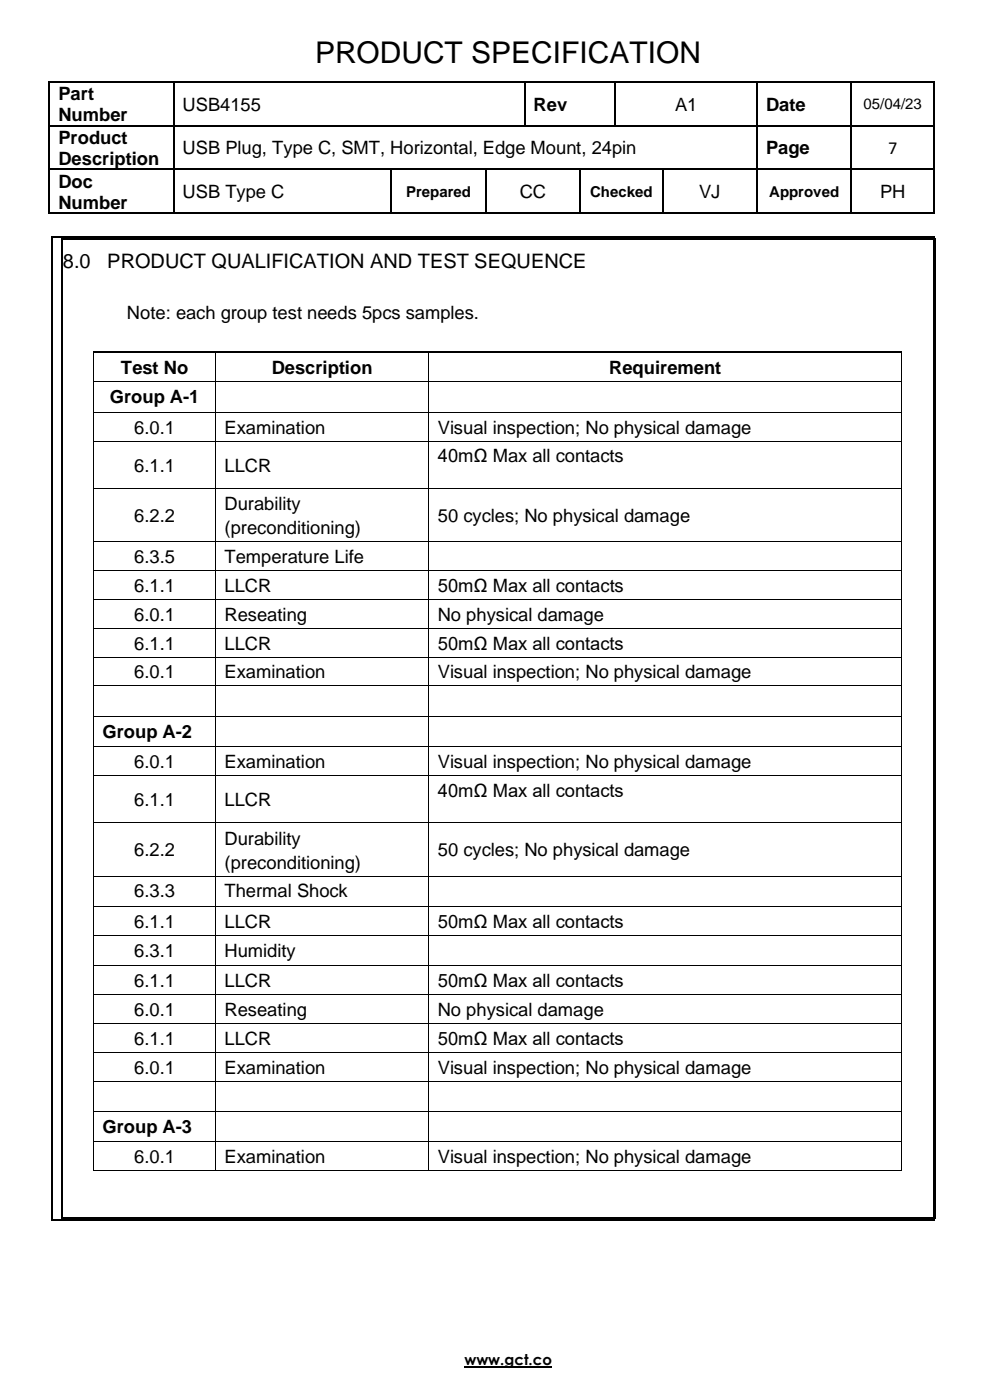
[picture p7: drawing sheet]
<svg xmlns="http://www.w3.org/2000/svg" width="210mm" height="297mm" viewBox="0 0 210 297" stroke-linecap="round" stroke-linejoin="round" font-family="sans-serif">
<defs><g id="words">
<text font-size="6.3" x="66.8" y="13.4">PRODUCT SPECIFICATION</text>
<g font-size="4.2">
<text x="13.3" y="56.9">8.0</text>
<text x="22.8" y="56.9">PRODUCT QUALIFICATION AND TEST SEQUENCE</text>
</g>
<g font-size="3.9">
<text x="12.4" y="21.2">Part</text>
<text x="38.7" y="23.5">USB4155</text>
<text x="113.2" y="23.5">Rev</text>
<text x="143.2" y="23.5">A1</text>
<text x="162.5" y="23.5">Date</text>
<text x="12.4" y="25.7">Number</text>
<text x="12.4" y="30.5">Product</text>
<text x="12.4" y="35">Description</text>
<text x="38.7" y="32.7">USB Plug, Type C, SMT, Horizontal, Edge Mount, 24pin</text>
<text x="162.5" y="32.7">Page</text>
<text x="188.3" y="32.6">7</text>
<text x="12.4" y="39.8">Doc</text>
<text x="12.4" y="44.2">Number</text>
<text x="38.7" y="42">USB Type C</text>
<text x="110.2" y="42">CC</text>
<text x="148.3" y="42">VJ</text>
<text x="186.6" y="42">PH</text>
<text x="26.9" y="67.7">Note: each group test needs 5pcs samples.</text>
<text x="25.7" y="79.4">Test No</text>
<text x="57.6" y="79.4">Description</text>
<text x="129.2" y="79.4">Requirement</text>
<text x="23.3" y="85.5">Group A-1</text>
<text x="28.5" y="92">6.0.1</text>
<text x="47.6" y="92">Examination</text>
<text x="92.9" y="92">Visual inspection; No physical damage</text>
<text x="28.5" y="100.1">6.1.1</text>
<text x="47.6" y="100.1">LLCR</text>
<text x="92.9" y="98.1">40mΩ Max all contacts</text>
<text x="28.5" y="110.8">6.2.2</text>
<text x="47.6" y="108.2">Durability</text>
<text x="47.6" y="113.3">(preconditioning)</text>
<text x="92.9" y="110.8">50 cycles; No physical damage</text>
<text x="28.5" y="119.4">6.3.5</text>
<text x="47.6" y="119.4">Temperature Life</text>
<text x="28.5" y="125.6">6.1.1</text>
<text x="47.6" y="125.6">LLCR</text>
<text x="92.9" y="125.6">50mΩ Max all contacts</text>
<text x="28.5" y="131.7">6.0.1</text>
<text x="47.6" y="131.7">Reseating</text>
<text x="92.9" y="131.7">No physical damage</text>
<text x="28.5" y="137.8">6.1.1</text>
<text x="47.6" y="137.8">LLCR</text>
<text x="92.9" y="137.8">50mΩ Max all contacts</text>
<text x="28.5" y="143.9">6.0.1</text>
<text x="47.6" y="143.9">Examination</text>
<text x="92.9" y="143.9">Visual inspection; No physical damage</text>
<text x="21.7" y="156.5">Group A-2</text>
<text x="28.5" y="162.9">6.0.1</text>
<text x="47.6" y="162.9">Examination</text>
<text x="92.9" y="162.9">Visual inspection; No physical damage</text>
<text x="28.5" y="171">6.1.1</text>
<text x="47.6" y="171">LLCR</text>
<text x="92.9" y="169">40mΩ Max all contacts</text>
<text x="47.6" y="179.1">Durability</text>
<text x="28.5" y="181.7">6.2.2</text>
<text x="47.6" y="184.3">(preconditioning)</text>
<text x="92.9" y="181.7">50 cycles; No physical damage</text>
<text x="28.5" y="190.4">6.3.3</text>
<text x="47.6" y="190.4">Thermal Shock</text>
<text x="28.5" y="196.8">6.1.1</text>
<text x="47.6" y="196.8">LLCR</text>
<text x="92.9" y="196.8">50mΩ Max all contacts</text>
<text x="28.5" y="202.9">6.3.1</text>
<text x="47.6" y="202.9">Humidity</text>
<text x="28.5" y="209.4">6.1.1</text>
<text x="47.6" y="209.4">LLCR</text>
<text x="92.9" y="209.4">50mΩ Max all contacts</text>
<text x="28.5" y="215.5">6.0.1</text>
<text x="47.6" y="215.5">Reseating</text>
<text x="92.9" y="215.5">No physical damage</text>
<text x="28.5" y="221.6">6.1.1</text>
<text x="47.6" y="221.6">LLCR</text>
<text x="92.9" y="221.6">50mΩ Max all contacts</text>
<text x="28.5" y="227.7">6.0.1</text>
<text x="47.6" y="227.7">Examination</text>
<text x="92.9" y="227.7">Visual inspection; No physical damage</text>
<text x="21.7" y="240.3">Group A-3</text>
<text x="28.5" y="246.7">6.0.1</text>
<text x="47.6" y="246.7">Examination</text>
<text x="92.9" y="246.7">Visual inspection; No physical damage</text>
</g>
<g font-size="3.2">
<text x="183.1" y="23.2">05/04/23</text>
<text x="86.1" y="41.7">Prepared</text>
<text x="125.2" y="41.7">Checked</text>
<text x="163.1" y="41.7">Approved</text>
<text x="98.5" y="289.6">www.gct.co</text>
</g>
</g></defs>
<g fill="#000">
<path d="M10.3 17.2h.4v.4h-.4z" fill-rule="evenodd"/>
<path d="M10.3 17.2h.4v.4h-.4z" fill-rule="evenodd"/>
<path d="M36.7 17.2h.3v.4h-.3z" fill-rule="evenodd"/>
<path d="M111.1 17.2h.3v.4h-.3z" fill-rule="evenodd"/>
<path d="M130.4 17.2h.3v.4h-.3z" fill-rule="evenodd"/>
<path d="M160.4 17.2h.3v.4h-.3z" fill-rule="evenodd"/>
<path d="M180.4 17.2h.4v.4h-.4z" fill-rule="evenodd"/>
<path d="M197.9 17.2h.3v.4h-.3z" fill-rule="evenodd"/>
<path d="M197.9 17.2h.3v.4h-.3z" fill-rule="evenodd"/>
<path d="M10.3 26.5h.4v.3h-.4z" fill-rule="evenodd"/>
<path d="M10.3 35.8h.4v.3h-.4z" fill-rule="evenodd"/>
<path d="M36.7 26.5h.3v.3h-.3z" fill-rule="evenodd"/>
<path d="M36.7 35.8h.3v.3h-.3z" fill-rule="evenodd"/>
<path d="M82.9 35.8h.3v.3h-.3z" fill-rule="evenodd"/>
<path d="M102.9 35.8h.3v.3h-.3z" fill-rule="evenodd"/>
<path d="M111.1 26.5h.3v.3h-.3z" fill-rule="evenodd"/>
<path d="M122.9 35.8h.3v.3h-.3z" fill-rule="evenodd"/>
<path d="M130.4 26.5h.3v.3h-.3z" fill-rule="evenodd"/>
<path d="M140.4 35.8h.4v.3h-.4z" fill-rule="evenodd"/>
<path d="M160.4 26.5h.3v.3h-.3z" fill-rule="evenodd"/>
<path d="M160.4 35.8h.3v.3h-.3z" fill-rule="evenodd"/>
<path d="M180.4 26.5h.4v.3h-.4z" fill-rule="evenodd"/>
<path d="M180.4 35.8h.4v.3h-.4z" fill-rule="evenodd"/>
<path d="M197.9 26.5h.3v.3h-.3z" fill-rule="evenodd"/>
<path d="M197.9 35.8h.3v.3h-.3z" fill-rule="evenodd"/>
<path d="M10.3 45.1h.4v.3h-.4z" fill-rule="evenodd"/>
<path d="M10.3 45.1h.4v.3h-.4z" fill-rule="evenodd"/>
<path d="M10.9 50.2h.4v.3h-.4z" fill-rule="evenodd"/>
<path d="M10.9 50.2h.4v.3h-.4z" fill-rule="evenodd"/>
<path d="M13 50.5h.3v.3h-.3z" fill-rule="evenodd"/>
<path d="M13 50.5h.3v.3h-.3z" fill-rule="evenodd"/>
<path d="M36.7 45.1h.3v.3h-.3z" fill-rule="evenodd"/>
<path d="M82.9 45.1h.3v.3h-.3z" fill-rule="evenodd"/>
<path d="M102.9 45.1h.3v.3h-.3z" fill-rule="evenodd"/>
<path d="M122.9 45.1h.3v.3h-.3z" fill-rule="evenodd"/>
<path d="M140.4 45.1h.4v.3h-.4z" fill-rule="evenodd"/>
<path d="M160.4 45.1h.3v.3h-.3z" fill-rule="evenodd"/>
<path d="M180.4 45.1h.4v.3h-.4z" fill-rule="evenodd"/>
<path d="M197.9 45.1h.3v.3h-.3z" fill-rule="evenodd"/>
<path d="M197.9 45.1h.3v.3h-.3z" fill-rule="evenodd"/>
<path d="M197.9 50.2h.3v.3h-.3z" fill-rule="evenodd"/>
<path d="M197.9 50.2h.3v.3h-.3z" fill-rule="evenodd"/>
<path d="M198 50.5h.4v.3h-.4z" fill-rule="evenodd"/>
<path d="M198 50.5h.4v.3h-.4z" fill-rule="evenodd"/>
<path d="M19.7 74.9h.2v.9h-.2z" fill-rule="evenodd"/>
<path d="M19.7 74.6h.2v.3h-.2z" fill-rule="evenodd"/>
<path d="M45.6 74.9h.2v.9h-.2z" fill-rule="evenodd"/>
<path d="M45.6 74.6h.3v.3h-.3z" fill-rule="evenodd"/>
<path d="M90.9 74.9h.1v.9h-.1z" fill-rule="evenodd"/>
<path d="M90.9 74.6h.3v.3h-.3z" fill-rule="evenodd"/>
<path d="M191.2 74.9h.1v.9h-.1z" fill-rule="evenodd"/>
<path d="M191.2 74.6h.1v.3h-.1z" fill-rule="evenodd"/>
<path d="M19.7 80.9h.2v1h-.2z" fill-rule="evenodd"/>
<path d="M19.7 87.3h.2v1h-.2z" fill-rule="evenodd"/>
<path d="M19.7 93.5h.2v1h-.2z" fill-rule="evenodd"/>
<path d="M45.6 80.9h.2v1h-.2z" fill-rule="evenodd"/>
<path d="M45.6 87.3h.2v1h-.2z" fill-rule="evenodd"/>
<path d="M45.6 93.5h.2v1h-.2z" fill-rule="evenodd"/>
<path d="M90.9 80.9h.1v1h-.1z" fill-rule="evenodd"/>
<path d="M90.9 87.3h.1v1h-.1z" fill-rule="evenodd"/>
<path d="M90.9 93.5h.1v1h-.1z" fill-rule="evenodd"/>
<path d="M191.2 80.9h.1v1h-.1z" fill-rule="evenodd"/>
<path d="M191.2 87.3h.1v1h-.1z" fill-rule="evenodd"/>
<path d="M191.2 93.5h.1v1h-.1z" fill-rule="evenodd"/>
<path d="M19.7 103.6h.2v.9h-.2z" fill-rule="evenodd"/>
<path d="M19.7 114.8h.2v1h-.2z" fill-rule="evenodd"/>
<path d="M45.6 103.6h.2v.9h-.2z" fill-rule="evenodd"/>
<path d="M45.6 114.8h.2v1h-.2z" fill-rule="evenodd"/>
<path d="M90.9 103.6h.1v.9h-.1z" fill-rule="evenodd"/>
<path d="M90.9 114.8h.1v1h-.1z" fill-rule="evenodd"/>
<path d="M191.2 103.6h.1v.9h-.1z" fill-rule="evenodd"/>
<path d="M191.2 114.8h.1v1h-.1z" fill-rule="evenodd"/>
<path d="M19.7 120.9h.2v1h-.2z" fill-rule="evenodd"/>
<path d="M19.7 127.1h.2v.9h-.2z" fill-rule="evenodd"/>
<path d="M19.7 133.2h.2v.9h-.2z" fill-rule="evenodd"/>
<path d="M45.6 120.9h.2v1h-.2z" fill-rule="evenodd"/>
<path d="M45.6 127.1h.2v.9h-.2z" fill-rule="evenodd"/>
<path d="M45.6 133.2h.2v.9h-.2z" fill-rule="evenodd"/>
<path d="M90.9 120.9h.1v1h-.1z" fill-rule="evenodd"/>
<path d="M90.9 127.1h.1v.9h-.1z" fill-rule="evenodd"/>
<path d="M90.9 133.2h.1v.9h-.1z" fill-rule="evenodd"/>
<path d="M191.2 120.9h.1v1h-.1z" fill-rule="evenodd"/>
<path d="M191.2 127.1h.1v.9h-.1z" fill-rule="evenodd"/>
<path d="M191.2 133.2h.1v.9h-.1z" fill-rule="evenodd"/>
<path d="M19.7 139.3h.2v1h-.2z" fill-rule="evenodd"/>
<path d="M19.7 145.4h.2v1h-.2z" fill-rule="evenodd"/>
<path d="M19.7 151.8h.2v1h-.2z" fill-rule="evenodd"/>
<path d="M19.7 158.3h.2v.9h-.2z" fill-rule="evenodd"/>
<path d="M45.6 139.3h.2v1h-.2z" fill-rule="evenodd"/>
<path d="M45.6 145.4h.2v1h-.2z" fill-rule="evenodd"/>
<path d="M45.6 151.8h.2v1h-.2z" fill-rule="evenodd"/>
<path d="M45.6 158.3h.2v.9h-.2z" fill-rule="evenodd"/>
<path d="M90.9 139.3h.1v1h-.1z" fill-rule="evenodd"/>
<path d="M90.9 145.4h.1v1h-.1z" fill-rule="evenodd"/>
<path d="M90.9 151.8h.1v1h-.1z" fill-rule="evenodd"/>
<path d="M90.9 158.3h.1v.9h-.1z" fill-rule="evenodd"/>
<path d="M191.2 139.3h.1v1h-.1z" fill-rule="evenodd"/>
<path d="M191.2 145.4h.1v1h-.1z" fill-rule="evenodd"/>
<path d="M191.2 151.8h.1v1h-.1z" fill-rule="evenodd"/>
<path d="M191.2 158.3h.1v.9h-.1z" fill-rule="evenodd"/>
<path d="M19.7 164.4h.2v1h-.2z" fill-rule="evenodd"/>
<path d="M19.7 174.5h.2v1h-.2z" fill-rule="evenodd"/>
<path d="M45.6 164.4h.2v1h-.2z" fill-rule="evenodd"/>
<path d="M45.6 174.5h.2v1h-.2z" fill-rule="evenodd"/>
<path d="M90.9 164.4h.1v1h-.1z" fill-rule="evenodd"/>
<path d="M90.9 174.5h.1v1h-.1z" fill-rule="evenodd"/>
<path d="M191.2 164.4h.1v1h-.1z" fill-rule="evenodd"/>
<path d="M191.2 174.5h.1v1h-.1z" fill-rule="evenodd"/>
<path d="M19.7 185.7h.2v1h-.2z" fill-rule="evenodd"/>
<path d="M19.7 192.2h.2v.9h-.2z" fill-rule="evenodd"/>
<path d="M19.7 198.3h.2v1h-.2z" fill-rule="evenodd"/>
<path d="M45.6 185.7h.2v1h-.2z" fill-rule="evenodd"/>
<path d="M45.6 192.2h.2v.9h-.2z" fill-rule="evenodd"/>
<path d="M45.6 198.3h.2v1h-.2z" fill-rule="evenodd"/>
<path d="M90.9 185.7h.1v1h-.1z" fill-rule="evenodd"/>
<path d="M90.9 192.2h.1v.9h-.1z" fill-rule="evenodd"/>
<path d="M90.9 198.3h.1v1h-.1z" fill-rule="evenodd"/>
<path d="M191.2 185.7h.1v1h-.1z" fill-rule="evenodd"/>
<path d="M191.2 192.2h.1v.9h-.1z" fill-rule="evenodd"/>
<path d="M191.2 198.3h.1v1h-.1z" fill-rule="evenodd"/>
<path d="M19.7 204.7h.2v1h-.2z" fill-rule="evenodd"/>
<path d="M19.7 210.8h.2v1h-.2z" fill-rule="evenodd"/>
<path d="M19.7 217h.2v1h-.2z" fill-rule="evenodd"/>
<path d="M45.6 204.7h.2v1h-.2z" fill-rule="evenodd"/>
<path d="M45.6 210.8h.2v1h-.2z" fill-rule="evenodd"/>
<path d="M45.6 217h.2v1h-.2z" fill-rule="evenodd"/>
<path d="M90.9 204.7h.1v1h-.1z" fill-rule="evenodd"/>
<path d="M90.9 210.8h.1v1h-.1z" fill-rule="evenodd"/>
<path d="M90.9 217h.1v1h-.1z" fill-rule="evenodd"/>
<path d="M191.2 204.7h.1v1h-.1z" fill-rule="evenodd"/>
<path d="M191.2 210.8h.1v1h-.1z" fill-rule="evenodd"/>
<path d="M191.2 217h.1v1h-.1z" fill-rule="evenodd"/>
<path d="M19.7 223.1h.2v1h-.2z" fill-rule="evenodd"/>
<path d="M19.7 229.2h.2v1h-.2z" fill-rule="evenodd"/>
<path d="M19.7 235.7h.2v.9h-.2z" fill-rule="evenodd"/>
<path d="M45.6 223.1h.2v1h-.2z" fill-rule="evenodd"/>
<path d="M45.6 229.2h.2v1h-.2z" fill-rule="evenodd"/>
<path d="M45.6 235.7h.2v.9h-.2z" fill-rule="evenodd"/>
<path d="M90.9 223.1h.1v1h-.1z" fill-rule="evenodd"/>
<path d="M90.9 229.2h.1v1h-.1z" fill-rule="evenodd"/>
<path d="M90.9 235.7h.1v.9h-.1z" fill-rule="evenodd"/>
<path d="M191.2 223.1h.1v1h-.1z" fill-rule="evenodd"/>
<path d="M191.2 229.2h.1v1h-.1z" fill-rule="evenodd"/>
<path d="M191.2 235.7h.1v.9h-.1z" fill-rule="evenodd"/>
<path d="M10.9 258.6h.4v.4h-.4z" fill-rule="evenodd"/>
<path d="M10.9 258.6h.4v.4h-.4z" fill-rule="evenodd"/>
<path d="M13 258.3h.3v.3h-.3z" fill-rule="evenodd"/>
<path d="M13 258.3h.3v.3h-.3z" fill-rule="evenodd"/>
<path d="M19.7 242.1h.2v1h-.2z" fill-rule="evenodd"/>
<path d="M19.7 248.2h.2v.2h-.2z" fill-rule="evenodd"/>
<path d="M19.7 248.2h.2v.2h-.2z" fill-rule="evenodd"/>
<path d="M45.6 242.1h.2v1h-.2z" fill-rule="evenodd"/>
<path d="M45.6 248.2h.2v.2h-.2z" fill-rule="evenodd"/>
<path d="M90.9 242.1h.1v1h-.1z" fill-rule="evenodd"/>
<path d="M90.9 248.2h.1v.2h-.1z" fill-rule="evenodd"/>
<path d="M191.2 242.1h.1v1h-.1z" fill-rule="evenodd"/>
<path d="M191.2 248.2h.1v.2h-.1z" fill-rule="evenodd"/>
<path d="M191.2 248.2h.1v.2h-.1z" fill-rule="evenodd"/>
<path d="M197.9 258.6h.3v.4h-.3z" fill-rule="evenodd"/>
<path d="M197.9 258.6h.3v.4h-.3z" fill-rule="evenodd"/>
<path d="M198 258.3h.4v.3h-.4z" fill-rule="evenodd"/>
<path d="M198 258.3h.4v.3h-.4z" fill-rule="evenodd"/>
</g>
<g fill="none" stroke="#000" stroke-width=".34">
<path d="M10.5 17.6v8.9M10.7 17.4h26M36.8 17.6v8.9M37 17.4h74.1M111.3 17.6v8.9M111.4 17.4h19M130.7 17.4h29.7M160.6 17.6v8.9M160.7 17.4h19.7M180.6 17.6v8.9M180.8 17.4h17.1M198.1 17.6v8.9"/>
<path d="M10.5 26.8v9M10.5 36.1v9M10.7 26.7h26M10.7 35.9h26M36.8 26.8v9M36.8 36.1v9M37 26.7h74.1M37 35.9h45.9M83 36.1v9M83.2 35.9h19.7M103 36.1v9M103.2 35.9h19.7"/>
<path d="M111.4 26.7h19M123 36.1v9M123.2 35.9h17.2M130.7 26.7h29.7M140.6 36.1v9M140.8 35.9h19.6M160.6 26.8v9M160.6 36.1v9M160.7 26.7h19.7M160.7 35.9h19.7M180.6 26.8v9M180.6 36.1v9"/>
<path d="M180.8 26.7h17.1M180.8 35.9h17.1M198.1 26.8v9M198.1 36.1v9M10.7 45.3h26M11.1 50.5v208.1M11.3 50.3h186.6M13.2 50.9v207.4M13.3 50.7h184.7M37 45.3h45.9M83.2 45.3h19.7M103.2 45.3h19.7"/>
<path d="M123.2 45.3h17.2M140.8 45.3h19.6M160.7 45.3h19.7M180.8 45.3h17.1M198.1 50.5v208.1M198.2 50.9v207.4M19.9 74.8h25.7M45.9 74.8h45M91.2 74.8h100M11.3 258.8h186.6M13.3 258.4h184.7"/>
</g>
<path d="M130.5 17.6v8.9" fill="none" stroke="#000" stroke-width=".35"/>
<path d="M98.5 290h18.5" fill="none" stroke="#000" stroke-width=".3"/>
<g fill="none" stroke="#000" stroke-width=".21">
<path d="M19.8 75.8v5.1M45.7 75.8v5.1M90.9 75.8v5.1M191.3 75.8v5.1M19.8 81.9v5.4M19.8 88.3v5.2M19.8 94.5v9.1M19.9 81h25.7M19.9 87.4h25.7M19.9 93.6h25.7M45.7 81.9v5.4M45.7 88.3v5.2"/>
<path d="M45.7 94.5v9.1M45.8 81h45.1M45.8 87.4h45.1M45.8 93.6h45.1M90.9 81.9v5.4M90.9 88.3v5.2M90.9 94.5v9.1M91 81h100.2M91 87.4h100.2M91 93.6h100.2M191.3 81.9v5.4M191.3 88.3v5.2"/>
<path d="M191.3 94.5v9.1M19.8 104.5v10.3M19.8 115.8v5.1M19.9 103.6h25.7M19.9 114.9h25.7M45.7 104.5v10.3M45.7 115.8v5.1M45.8 103.6h45.1M45.8 114.9h45.1M90.9 104.5v10.3M90.9 115.8v5.1M91 103.6h100.2"/>
<path d="M91 114.9h100.2M191.3 104.5v10.3M191.3 115.8v5.1M19.8 121.9v5.2M19.8 128v5.2M19.8 134.1v5.2M19.9 121h25.7M19.9 127.1h25.7M19.9 133.2h25.7M19.9 139.4h25.7M45.7 121.9v5.2M45.7 128v5.2"/>
<path d="M45.7 134.1v5.2M45.8 121h45.1M45.8 127.1h45.1M45.8 133.2h45.1M45.8 139.4h45.1M90.9 121.9v5.2M90.9 128v5.2M90.9 134.1v5.2M91 121h100.2M91 127.1h100.2M91 133.2h100.2M91 139.4h100.2"/>
<path d="M191.3 121.9v5.2M191.3 128v5.2M191.3 134.1v5.2M19.8 140.3v5.1M19.8 146.4v5.4M19.8 152.8v5.5M19.8 159.2v5.2M19.9 145.5h25.7M19.9 151.9h25.7M19.9 158.4h25.7M45.7 140.3v5.1M45.7 146.4v5.4"/>
<path d="M45.7 152.8v5.5M45.7 159.2v5.2M45.8 145.5h45.1M45.8 151.9h45.1M45.8 158.4h45.1M90.9 140.3v5.1M90.9 146.4v5.4M90.9 152.8v5.5M90.9 159.2v5.2M91 145.5h100.2M91 151.9h100.2M91 158.4h100.2"/>
<path d="M191.3 140.3v5.1M191.3 146.4v5.4M191.3 152.8v5.5M191.3 159.2v5.2M19.8 165.4v9.1M19.8 175.5v10.2M19.9 164.5h25.7M19.9 174.6h25.7M45.7 165.4v9.1M45.7 175.5v10.2M45.8 164.5h45.1M45.8 174.6h45.1"/>
<path d="M90.9 165.4v9.1M90.9 175.5v10.2M91 164.5h100.2M91 174.6h100.2M191.3 165.4v9.1M191.3 175.5v10.2M19.8 186.7v5.5M19.8 193.1v5.2M19.8 199.3v5.4M19.9 185.8h25.7M19.9 192.3h25.7M19.9 198.4h25.7"/>
<path d="M45.7 186.7v5.5M45.7 193.1v5.2M45.7 199.3v5.4M45.8 185.8h45.1M45.8 192.3h45.1M45.8 198.4h45.1M90.9 186.7v5.5M90.9 193.1v5.2M90.9 199.3v5.4M91 185.8h100.2M91 192.3h100.2M91 198.4h100.2"/>
<path d="M191.3 186.7v5.5M191.3 193.1v5.2M191.3 199.3v5.4M19.8 205.7v5.1M19.8 211.8v5.2M19.8 218v5.1M19.9 204.8h25.7M19.9 210.9h25.7M19.9 217.1h25.7M45.7 205.7v5.1M45.7 211.8v5.2M45.7 218v5.1"/>
<path d="M45.8 204.8h45.1M45.8 210.9h45.1M45.8 217.1h45.1M90.9 205.7v5.1M90.9 211.8v5.2M90.9 218v5.1M91 204.8h100.2M91 210.9h100.2M91 217.1h100.2M191.3 205.7v5.1M191.3 211.8v5.2M191.3 218v5.1"/>
<path d="M19.8 224.1v5.1M19.8 230.2v5.5M19.8 236.6v5.5M19.9 223.2h25.7M19.9 229.3h25.7M19.9 235.7h25.7M45.7 224.1v5.1M45.7 230.2v5.5M45.7 236.6v5.5M45.8 223.2h45.1M45.8 229.3h45.1M45.8 235.7h45.1"/>
<path d="M90.9 224.1v5.1M90.9 230.2v5.5M90.9 236.6v5.5M91 223.2h100.2M91 229.3h100.2M91 235.7h100.2M191.3 224.1v5.1M191.3 230.2v5.5M191.3 236.6v5.5M19.8 243.1v5.1M19.9 242.2h25.7M19.9 248.3h25.7"/>
<path d="M45.7 243.1v5.1M45.8 242.2h45.1M45.8 248.3h45.1M90.9 243.1v5.1M91 242.2h100.2M91 248.3h100.2M191.3 243.1v5.1"/>
</g>
<use href="#words"/>
</svg>
